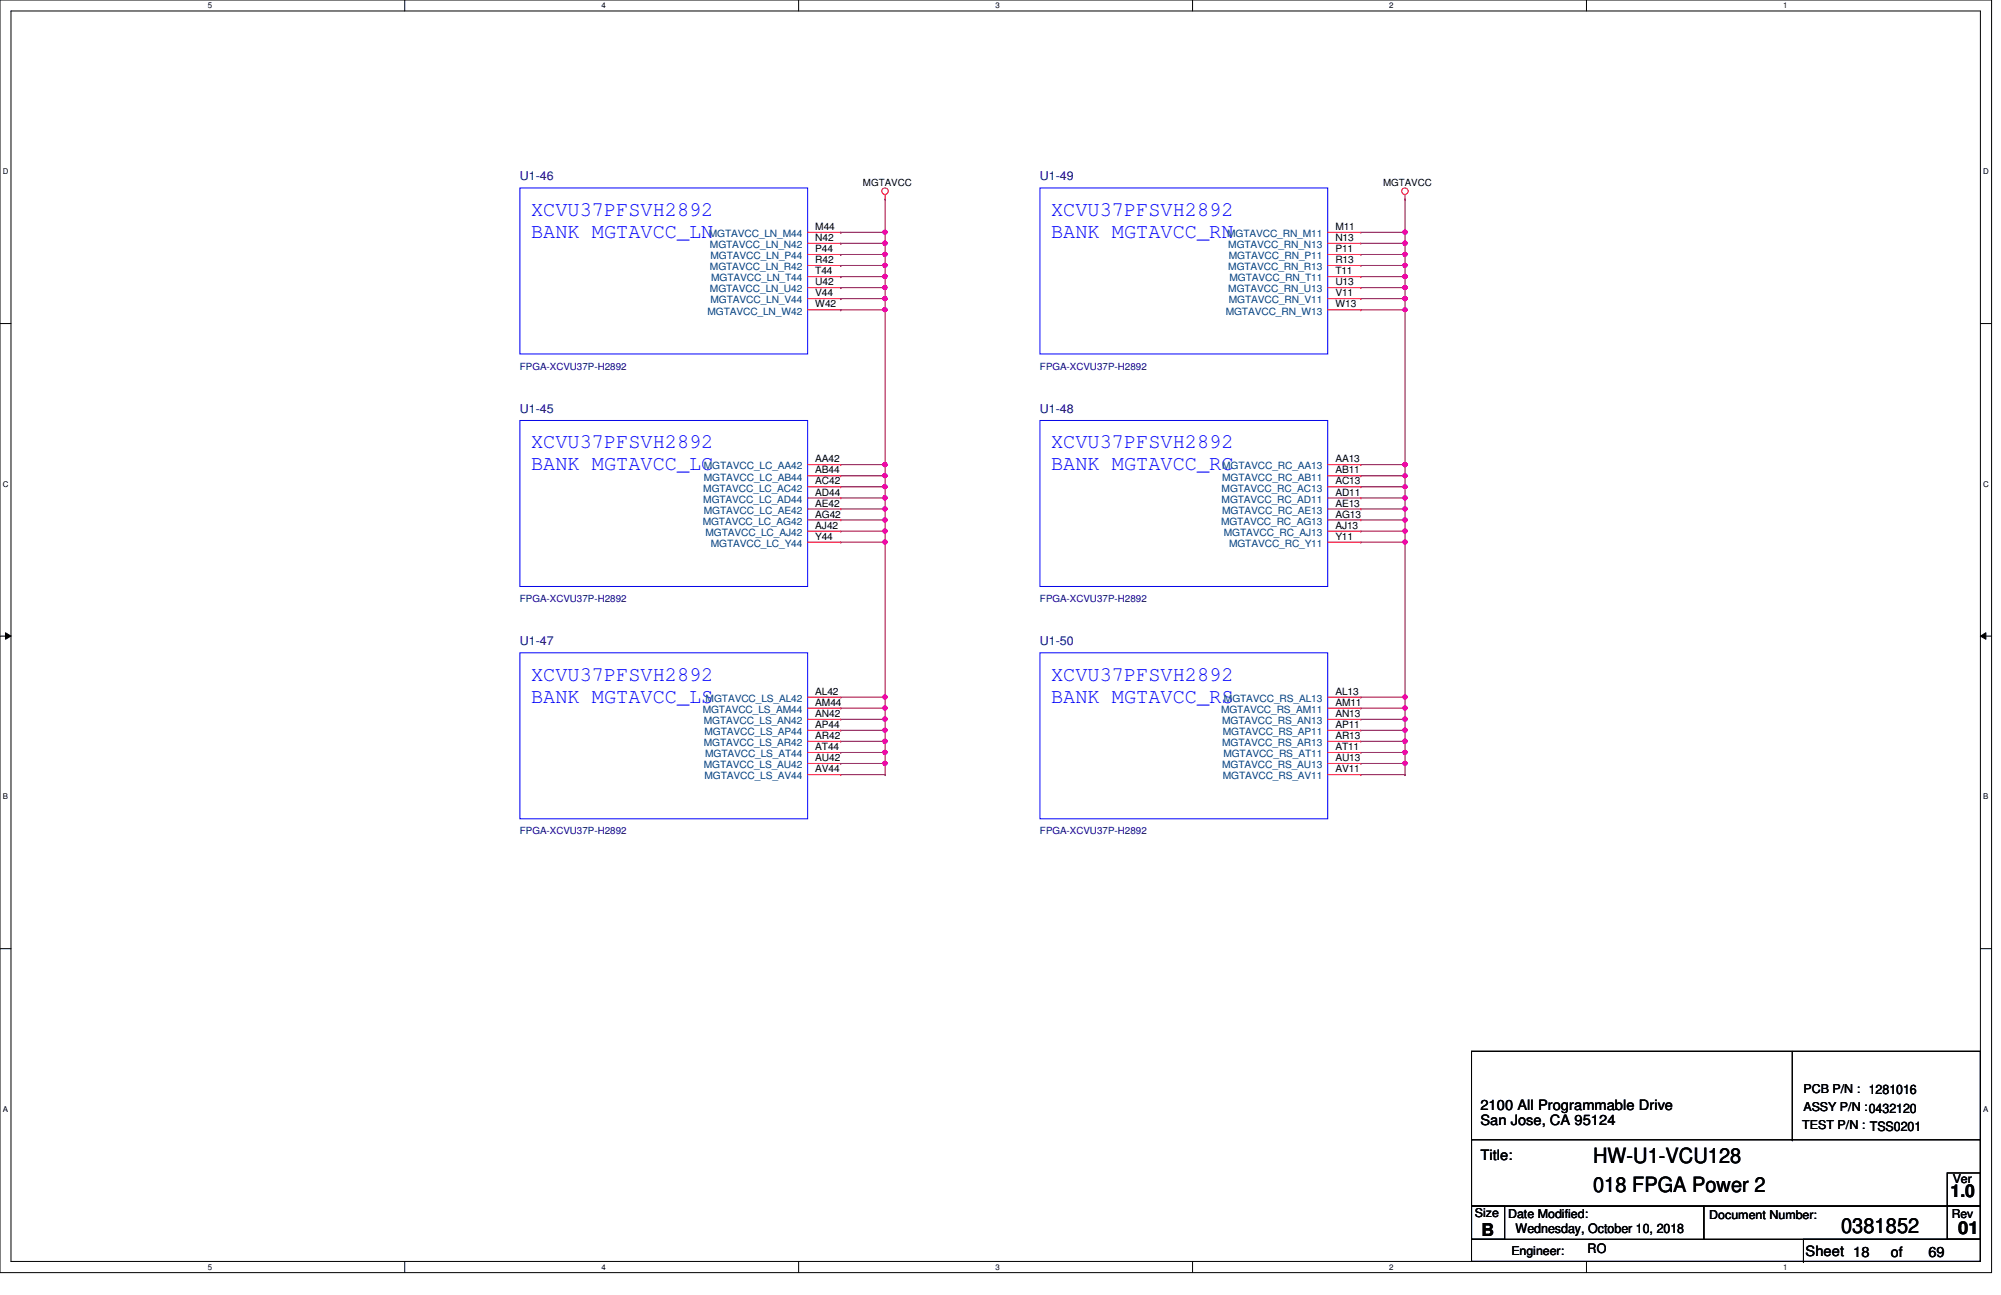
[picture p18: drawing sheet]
<svg xmlns="http://www.w3.org/2000/svg" width="432mm" height="279mm" viewBox="0 0 432 279" stroke-linecap="round" stroke-linejoin="round" font-family="sans-serif">
<defs><g id="words">
<g font-size="4.5" fill="#00f">
<text x="114.6" y="46.6">XCVU37PFSVH2892</text>
<text x="226.8" y="46.6">XCVU37PFSVH2892</text>
<text x="114.6" y="51.4">BANK MGTAVCC_LN</text>
<text x="226.8" y="51.4">BANK MGTAVCC_RN</text>
<text x="114.6" y="96.7">XCVU37PFSVH2892</text>
<text x="114.6" y="101.5">BANK MGTAVCC_LC</text>
<text x="226.8" y="96.7">XCVU37PFSVH2892</text>
<text x="226.8" y="101.5">BANK MGTAVCC_RC</text>
<text x="114.6" y="146.9">XCVU37PFSVH2892</text>
<text x="226.8" y="146.9">XCVU37PFSVH2892</text>
<text x="114.6" y="151.6">BANK MGTAVCC_LS</text>
<text x="226.8" y="151.6">BANK MGTAVCC_RS</text>
</g>
<g font-size="4.5">
<text x="343.8" y="250.9">HW-U1-VCU128</text>
<text x="343.8" y="257.1">018 FPGA Power 2</text>
<text x="397.3" y="266">0381852</text>
</g>
<g font-size="3.8">
<text x="420.9" y="258.2">1.0</text>
<text x="319.7" y="266.6">B</text>
<text x="422.6" y="266.1">01</text>
</g>
<g font-size="3.1">
<text x="319.4" y="239.4">2100 All Programmable Drive</text>
<text x="319.4" y="242.7">San Jose, CA 95124</text>
<text x="319.4" y="250.4">Title:</text>
<text x="389.6" y="270.9">Sheet 18</text>
<text x="408" y="271.1">of</text>
<text x="416.1" y="271.1">69</text>
</g>
<g font-size="2.8">
<text x="327.1" y="266.1">Wednesday, October 10, 2018</text>
<text x="342.6" y="270.4">RO</text>
</g>
<g font-size="2.6" fill="#000080">
<text x="112.2" y="38.9">U1-46</text>
<text x="224.4" y="38.9">U1-49</text>
<text x="112.2" y="89">U1-45</text>
<text x="224.4" y="89">U1-48</text>
<text x="112.2" y="139.1">U1-47</text>
<text x="224.4" y="139.1">U1-50</text>
</g>
<g font-size="2.6">
<text x="389.2" y="235.9">PCB P/N : 1281016</text>
<text x="389.2" y="239.7">ASSY P/N :0432120</text>
<text x="388.9" y="243.5">TEST P/N : TSS0201</text>
<text x="421.4" y="255.2">Ver</text>
<text x="318.3" y="262.6">Size</text>
<text x="325.4" y="262.8">Date Modified:</text>
<text x="368.9" y="263.1">Document Number:</text>
<text x="421.2" y="262.8">Rev</text>
<text x="326.1" y="270.7">Engineer:</text>
</g>
<g font-size="2.2" fill="#004080">
<text x="153" y="51.1">MGTAVCC_LN_M44</text>
<text x="153.2" y="53.5">MGTAVCC_LN_N42</text>
<text x="264.8" y="51.1">MGTAVCC_RN_M11</text>
<text x="265" y="53.5">MGTAVCC_RN_N13</text>
<text x="153.2" y="58.3">MGTAVCC_LN_R42</text>
<text x="153.3" y="55.9">MGTAVCC_LN_P44</text>
<text x="265" y="58.3">MGTAVCC_RN_R13</text>
<text x="265.2" y="55.9">MGTAVCC_RN_P11</text>
<text x="153.2" y="63.1">MGTAVCC_LN_U42</text>
<text x="153.3" y="65.4">MGTAVCC_LN_V44</text>
<text x="153.5" y="60.7">MGTAVCC_LN_T44</text>
<text x="265" y="63.1">MGTAVCC_RN_U13</text>
<text x="265.2" y="65.4">MGTAVCC_RN_V11</text>
<text x="265.3" y="60.7">MGTAVCC_RN_T11</text>
<text x="152.7" y="67.9">MGTAVCC_LN_W42</text>
<text x="264.5" y="67.9">MGTAVCC_RN_W13</text>
<text x="151.9" y="101.3">MGTAVCC_LC_AA42</text>
<text x="263.7" y="101.3">MGTAVCC_RC_AA13</text>
<text x="151.8" y="106">MGTAVCC_LC_AC42</text>
<text x="151.9" y="103.7">MGTAVCC_LC_AB44</text>
<text x="263.6" y="106">MGTAVCC_RC_AC13</text>
<text x="263.7" y="103.7">MGTAVCC_RC_AB11</text>
<text x="151.6" y="113.2">MGTAVCC_LC_AG42</text>
<text x="151.8" y="108.5">MGTAVCC_LC_AD44</text>
<text x="151.9" y="110.8">MGTAVCC_LC_AE42</text>
<text x="263.5" y="113.2">MGTAVCC_RC_AG13</text>
<text x="263.6" y="108.5">MGTAVCC_RC_AD11</text>
<text x="263.7" y="110.8">MGTAVCC_RC_AE13</text>
<text x="152.2" y="115.6">MGTAVCC_LC_AJ42</text>
<text x="153.4" y="118">MGTAVCC_LC_Y44</text>
<text x="264.1" y="115.6">MGTAVCC_RC_AJ13</text>
<text x="265.2" y="118">MGTAVCC_RC_Y11</text>
<text x="151.6" y="153.8">MGTAVCC_LS_AM44</text>
<text x="152.3" y="151.4">MGTAVCC_LS_AL42</text>
<text x="263.5" y="153.8">MGTAVCC_RS_AM11</text>
<text x="264.1" y="151.4">MGTAVCC_RS_AL13</text>
<text x="151.9" y="156.2">MGTAVCC_LS_AN42</text>
<text x="151.9" y="161">MGTAVCC_LS_AR42</text>
<text x="152" y="158.6">MGTAVCC_LS_AP44</text>
<text x="263.7" y="156.2">MGTAVCC_RS_AN13</text>
<text x="263.7" y="161">MGTAVCC_RS_AR13</text>
<text x="263.9" y="158.6">MGTAVCC_RS_AP11</text>
<text x="151.9" y="165.7">MGTAVCC_LS_AU42</text>
<text x="152.1" y="163.4">MGTAVCC_LS_AT44</text>
<text x="263.7" y="165.7">MGTAVCC_RS_AU13</text>
<text x="264" y="163.4">MGTAVCC_RS_AT11</text>
<text x="152" y="168.1">MGTAVCC_LS_AV44</text>
<text x="263.9" y="168.1">MGTAVCC_RS_AV11</text>
</g>
<g font-size="2.2">
<text x="175.9" y="49.6">M44</text>
<text x="175.9" y="52">N42</text>
<text x="288.2" y="49.6">M11</text>
<text x="288.2" y="52">N13</text>
<text x="175.9" y="54.4">P44</text>
<text x="175.9" y="56.8">R42</text>
<text x="175.9" y="59.2">T44</text>
<text x="288.2" y="54.4">P11</text>
<text x="288.2" y="56.8">R13</text>
<text x="288.2" y="59.2">T11</text>
<text x="175.9" y="61.6">U42</text>
<text x="175.9" y="63.9">V44</text>
<text x="288.2" y="61.6">U13</text>
<text x="288.2" y="63.9">V11</text>
<text x="175.9" y="66.3">W42</text>
<text x="288.2" y="66.3">W13</text>
<text x="175.9" y="99.7">AA42</text>
<text x="288.2" y="99.7">AA13</text>
<text x="175.9" y="102.2">AB44</text>
<text x="175.9" y="104.5">AC42</text>
<text x="175.9" y="106.9">AD44</text>
<text x="288.2" y="102.2">AB11</text>
<text x="288.2" y="104.5">AC13</text>
<text x="288.2" y="106.9">AD11</text>
<text x="175.9" y="109.3">AE42</text>
<text x="175.9" y="111.7">AG42</text>
<text x="288.2" y="109.3">AE13</text>
<text x="288.2" y="111.7">AG13</text>
<text x="175.9" y="114.1">AJ42</text>
<text x="175.9" y="116.5">Y44</text>
<text x="288.2" y="114.1">AJ13</text>
<text x="288.2" y="116.5">Y11</text>
<text x="175.9" y="149.9">AL42</text>
<text x="288.2" y="149.9">AL13</text>
<text x="175.9" y="152.3">AM44</text>
<text x="175.9" y="154.7">AN42</text>
<text x="288.2" y="152.3">AM11</text>
<text x="288.2" y="154.7">AN13</text>
<text x="175.9" y="157.1">AP44</text>
<text x="175.9" y="159.4">AR42</text>
<text x="175.9" y="161.8">AT44</text>
<text x="288.2" y="157.1">AP11</text>
<text x="288.2" y="159.4">AR13</text>
<text x="288.2" y="161.8">AT11</text>
<text x="175.9" y="164.2">AU42</text>
<text x="175.9" y="166.6">AV44</text>
<text x="288.2" y="164.2">AU13</text>
<text x="288.2" y="166.6">AV11</text>
</g>
<g font-size="2.1">
<text x="186.2" y="40.1">MGTAVCC</text>
<text x="298.4" y="40.1">MGTAVCC</text>
</g>
<g font-size="2.1" fill="#000080">
<text x="112.2" y="79.8">FPGA-XCVU37P-H2892</text>
<text x="224.4" y="79.8">FPGA-XCVU37P-H2892</text>
<text x="112.2" y="129.9">FPGA-XCVU37P-H2892</text>
<text x="224.4" y="129.9">FPGA-XCVU37P-H2892</text>
<text x="112.2" y="180">FPGA-XCVU37P-H2892</text>
<text x="224.4" y="180">FPGA-XCVU37P-H2892</text>
</g>
<g font-size="1.7">
<text x="44.8" y="1.8">5</text>
<text x="129.8" y="1.8">4</text>
<text x="214.8" y="1.8">3</text>
<text x="299.8" y="1.8">2</text>
<text x="384.8" y="1.8">1</text>
<text x=".6" y="37.6">D</text>
<text x="427.9" y="37.6">D</text>
<text x=".6" y="105">C</text>
<text x="427.9" y="105">C</text>
<text x=".6" y="172.5">B</text>
<text x="427.9" y="172.5">B</text>
<text x=".6" y="239.9">A</text>
<text x="427.9" y="239.9">A</text>
<text x="44.8" y="273.9">5</text>
<text x="129.8" y="273.9">4</text>
<text x="214.8" y="273.9">3</text>
<text x="299.8" y="273.9">2</text>
<text x="384.8" y="273.9">1</text>
</g>
</g></defs>
<path d="M0 0h429.8v274.6h-429.8zM2.4 2.4h425v269.8h-425z" fill="none" stroke="#000" stroke-width=".22"/>
<g fill="#fff">
<path d="M44.8 .3h1v1.9h-1z"/>
<path d="M44.8 272.4h1v1.9h-1z"/>
</g>
<path d="M87.3 0v2.4M87.3 272.2v2.3" fill="none" stroke="#000" stroke-width=".22"/>
<g fill="#fff">
<path d="M129.8 .3h.9v1.9h-.9z"/>
<path d="M129.8 272.4h.9v1.9h-.9z"/>
</g>
<path d="M172.3 0v2.4M172.3 272.2v2.3" fill="none" stroke="#000" stroke-width=".22"/>
<g fill="#fff">
<path d="M214.8 .3h.9v1.9h-.9z"/>
<path d="M214.8 272.4h.9v1.9h-.9z"/>
</g>
<path d="M257.3 0v2.4M257.3 272.2v2.3" fill="none" stroke="#000" stroke-width=".22"/>
<g fill="#fff">
<path d="M299.8 .3h.9v1.9h-.9z"/>
<path d="M299.8 272.4h.9v1.9h-.9z"/>
</g>
<path d="M342.3 0v2.4M342.3 272.2v2.3" fill="none" stroke="#000" stroke-width=".22"/>
<g fill="#fff">
<path d="M384.8 .3h.9v1.9h-.9z"/>
<path d="M384.8 272.4h.9v1.9h-.9z"/>
<path d="M.6 36.1h1.2v1.9h-1.2z"/>
<path d="M427.9 36.1h1.3v1.9h-1.3z"/>
<path d="M.6 103.5h1.2v1.9h-1.2z"/>
<path d="M427.9 103.5h1.3v1.9h-1.3z"/>
</g>
<path d="M0 69.8h2.4M427.4 69.8h2.3" fill="none" stroke="#000" stroke-width=".22"/>
<g fill="#fff">
<path d="M.6 170.9h1.1v1.9h-1.1z"/>
<path d="M427.9 170.9h1.2v1.9h-1.2z"/>
</g>
<path d="M0 137.2h2.4M1.2 136.5l1.2 .7-1.2 .7zM427.4 137.2l1.1-.7v1.4zM427.4 137.2h2.3" fill="none" stroke="#000" stroke-width=".22"/>
<path d="M1.2 136.5l1.2 .7-1.2 .7zM427.4 137.2l1.1-.7v1.4z" fill="#000"/>
<g fill="#fff">
<path d="M.6 238.4h1.1v1.9h-1.1z"/>
<path d="M427.9 238.4h1.2v1.9h-1.2z"/>
</g>
<g fill="none" stroke="#000" stroke-width=".22">
<path d="M0 204.7h2.4M427.4 204.7h2.3M317.5 226.8h109.9v45.4h-109.9zM386.8 226.8v19.1M317.5 245.9h109.9v14.3h-109.9zM386.8 245.9h.1M420.2 253.1h7.2v7.1h-7.2zM317.5 260.2h50.2v7.2h-50.2zM317.5 260.2h7.2v7.2h-7.2zM317.5 272.2h71.7M367.7 260.2h59.7v7.2h-59.7zM389.2 267.4h38.2v4.8h-38.2z"/>
<path d="M389.2 272.2h.1M420.2 260.2h7.2v7.2h-7.2z"/>
</g>
<g fill="none" stroke="#f00" stroke-width=".22">
<path d="M174.3 50.1h7.1M174.3 52.5h7.1M174.3 54.9h7.1M174.3 57.3h7.1M174.3 59.7h7.1M181.4 50.1h.1M181.4 52.5h.1M181.4 54.9h.1M181.4 57.3h.1M181.4 59.7h.1M191 43h.1M191 42v1"/>
<path d="M286.5 50.1h7.2M286.5 52.5h7.2M286.5 54.9h7.2M286.5 57.3h7.2M286.5 59.7h7.2M293.7 50.1h.1M293.7 52.5h.1M293.7 54.9h.1M293.7 57.3h.1M293.7 59.7h.1M303.2 43h.1M303.2 42v1"/>
<path d="M174.3 62.1h7.1M174.3 64.4h7.1M174.3 66.8h7.1M181.4 62.1h.1M181.4 64.4h.1M181.4 66.8h.1M286.5 62.1h7.2M286.5 64.4h7.2M286.5 66.8h7.2M293.7 62.1h.1M293.7 64.4h.1M293.7 66.8h.1"/>
<path d="M174.3 100.2h7.1M174.3 102.7h7.1M174.3 105h7.1M174.3 107.4h7.1M174.3 109.8h7.1M174.3 112.2h7.1M174.3 114.6h7.1M174.3 117h7.1M181.4 100.2h.1M181.4 102.7h.1M181.4 105h.1M181.4 107.4h.1"/>
<path d="M181.4 109.8h.1M181.4 112.2h.1M181.4 114.6h.1M181.4 117h.1M286.5 100.2h7.2M286.5 102.7h7.2M286.5 105h7.2M286.5 107.4h7.2M286.5 109.8h7.2M286.5 112.2h7.2M286.5 114.6h7.2M286.5 117h7.2"/>
<path d="M293.7 100.2h.1M293.7 102.7h.1M293.7 105h.1M293.7 107.4h.1M293.7 109.8h.1M293.7 112.2h.1M293.7 114.6h.1M293.7 117h.1M174.3 150.4h7.1M174.3 152.8h7.1M174.3 155.2h7.1M174.3 157.6h7.1"/>
<path d="M174.3 159.9h7.1M181.4 150.4h.1M181.4 152.8h.1M181.4 155.2h.1M181.4 157.6h.1M181.4 159.9h.1M286.5 150.4h7.2M286.5 152.8h7.2M286.5 155.2h7.2M286.5 157.6h7.2M286.5 159.9h7.2M293.7 150.4h.1"/>
<path d="M293.7 152.8h.1M293.7 155.2h.1M293.7 157.6h.1M293.7 159.9h.1M174.3 162.3h7.1M174.3 164.7h7.1M174.3 167.1h7.1M181.4 162.3h.1M181.4 164.7h.1M181.4 167.1h.1M286.5 162.3h7.2M286.5 164.7h7.2"/>
<path d="M286.5 167.1h7.2M293.7 162.3h.1M293.7 164.7h.1M293.7 167.1h.1"/>
<circle cx="191" cy="41.2" r=".7"/>
<circle cx="303.2" cy="41.2" r=".7"/>
</g>
<path d="M112.2 40.6h62.1v35.8h-62.1zM224.4 40.6h62.1v35.8h-62.1zM112.2 90.7h62.1v35.8h-62.1zM224.4 90.7h62.1v35.8h-62.1zM112.2 140.8h62.1v35.9h-62.1zM224.4 140.8h62.1v35.9h-62.1z" fill="none" stroke="#00f" stroke-width=".22"/>
<path d="M181.4 50.1h.1M191 43h.1M191 43v7.1h-9.6" fill="none" stroke="#800040" stroke-width=".22"/>
<circle cx="191" cy="50.1" r=".46" fill="#f0f"/>
<circle cx="191" cy="50.1" r=".46" fill="none" stroke="#f0f" stroke-width=".22"/>
<path d="M181.4 52.5h.1M181.4 52.5h9.6M191 50.1h.1M191 52.5h.1M191 50.1v4.8" fill="none" stroke="#800040" stroke-width=".22"/>
<circle cx="191" cy="54.9" r=".46" fill="#f0f"/>
<circle cx="191" cy="54.9" r=".46" fill="none" stroke="#f0f" stroke-width=".22"/>
<circle cx="191" cy="52.5" r=".47" fill="#f0f"/>
<circle cx="191" cy="52.5" r=".47" fill="none" stroke="#f0f" stroke-width=".22"/>
<path d="M181.4 54.9h.1M181.4 57.3h.1M181.4 54.9h9.6M191 54.9h.1M191 54.9v2.4h-9.6" fill="none" stroke="#800040" stroke-width=".22"/>
<circle cx="191" cy="57.3" r=".46" fill="#f0f"/>
<circle cx="191" cy="57.3" r=".46" fill="none" stroke="#f0f" stroke-width=".22"/>
<path d="M181.4 59.7h.1M191 57.3h.1M191 57.3v2.4h-9.6" fill="none" stroke="#800040" stroke-width=".22"/>
<circle cx="191" cy="59.6" r=".47" fill="#f0f"/>
<circle cx="191" cy="59.6" r=".47" fill="none" stroke="#f0f" stroke-width=".22"/>
<path d="M191 59.7h.1M191 59.7v2.4h-9.6M181.4 62.1h.1" fill="none" stroke="#800040" stroke-width=".22"/>
<circle cx="191" cy="62" r=".46" fill="#f0f"/>
<circle cx="191" cy="62" r=".46" fill="none" stroke="#f0f" stroke-width=".22"/>
<path d="M181.4 64.4h.1M181.4 64.4h9.6M191 64.4h.1M191 62.1v2.3" fill="none" stroke="#800040" stroke-width=".22"/>
<circle cx="191" cy="64.4" r=".47" fill="#f0f"/>
<circle cx="191" cy="64.4" r=".47" fill="none" stroke="#f0f" stroke-width=".22"/>
<path d="M181.4 66.8h.1M181.4 66.8h9.6M191 66.8h.1M191 64.4v2.4M181.4 100.2h9.6M181.4 102.7h9.6M191 100.2h.1M191 102.7h.1" fill="none" stroke="#800040" stroke-width=".22"/>
<circle cx="191" cy="102.6" r=".46" fill="#f0f"/>
<circle cx="191" cy="102.6" r=".46" fill="none" stroke="#f0f" stroke-width=".22"/>
<path d="M181.4 105h9.6M181.4 107.4h9.6M181.4 109.8h9.6M191 105h.1M191 107.4h.1M191 109.8h.1" fill="none" stroke="#800040" stroke-width=".22"/>
<circle cx="191" cy="109.8" r=".46" fill="#f0f"/>
<circle cx="191" cy="109.8" r=".46" fill="none" stroke="#f0f" stroke-width=".22"/>
<path d="M181.4 112.2h9.6M191 112.2h.1" fill="none" stroke="#800040" stroke-width=".22"/>
<circle cx="191" cy="112.2" r=".47" fill="#f0f"/>
<circle cx="191" cy="112.2" r=".47" fill="none" stroke="#f0f" stroke-width=".22"/>
<path d="M181.4 114.6h9.6M191 114.6h.1" fill="none" stroke="#800040" stroke-width=".22"/>
<circle cx="191" cy="114.6" r=".46" fill="#f0f"/>
<circle cx="191" cy="114.6" r=".46" fill="none" stroke="#f0f" stroke-width=".22"/>
<path d="M181.4 117h9.6M191 117h.1M181.4 157.6h9.6M191 157.6h.1" fill="none" stroke="#800040" stroke-width=".22"/>
<circle cx="191" cy="157.5" r=".46" fill="#f0f"/>
<circle cx="191" cy="157.5" r=".46" fill="none" stroke="#f0f" stroke-width=".22"/>
<path d="M181.4 155.2h9.6M191 155.2h.1" fill="none" stroke="#800040" stroke-width=".22"/>
<circle cx="191" cy="155.1" r=".47" fill="#f0f"/>
<circle cx="191" cy="155.1" r=".47" fill="none" stroke="#f0f" stroke-width=".22"/>
<path d="M181.4 152.8h9.6M191 152.8h.1" fill="none" stroke="#800040" stroke-width=".22"/>
<circle cx="191" cy="152.8" r=".46" fill="#f0f"/>
<circle cx="191" cy="152.8" r=".46" fill="none" stroke="#f0f" stroke-width=".22"/>
<path d="M181.4 150.4h9.6M191 150.4h.1M181.4 167.1h9.6M181.4 164.7h9.6M191 167.1h.1M191 164.7h.1" fill="none" stroke="#800040" stroke-width=".22"/>
<circle cx="191" cy="164.7" r=".46" fill="#f0f"/>
<circle cx="191" cy="164.7" r=".46" fill="none" stroke="#f0f" stroke-width=".22"/>
<path d="M181.4 162.3h9.6M191 162.3h.1" fill="none" stroke="#800040" stroke-width=".22"/>
<circle cx="191" cy="162.3" r=".46" fill="#f0f"/>
<circle cx="191" cy="162.3" r=".46" fill="none" stroke="#f0f" stroke-width=".22"/>
<path d="M181.4 159.9h9.6M191 159.9h.1" fill="none" stroke="#800040" stroke-width=".22"/>
<circle cx="191" cy="159.9" r=".47" fill="#f0f"/>
<circle cx="191" cy="159.9" r=".47" fill="none" stroke="#f0f" stroke-width=".22"/>
<path d="M293.7 157.6h9.5M303.2 157.6h.1" fill="none" stroke="#800040" stroke-width=".22"/>
<circle cx="303.2" cy="157.5" r=".46" fill="#f0f"/>
<circle cx="303.2" cy="157.5" r=".46" fill="none" stroke="#f0f" stroke-width=".22"/>
<path d="M293.7 155.2h9.5M303.2 155.2h.1" fill="none" stroke="#800040" stroke-width=".22"/>
<circle cx="303.2" cy="155.1" r=".47" fill="#f0f"/>
<circle cx="303.2" cy="155.1" r=".47" fill="none" stroke="#f0f" stroke-width=".22"/>
<path d="M293.7 152.8h9.5M303.2 152.8h.1" fill="none" stroke="#800040" stroke-width=".22"/>
<circle cx="303.2" cy="152.8" r=".46" fill="#f0f"/>
<circle cx="303.2" cy="152.8" r=".46" fill="none" stroke="#f0f" stroke-width=".22"/>
<path d="M293.7 150.4h9.5M303.2 150.4h.1M293.7 167.1h9.5M293.7 164.7h9.5M303.2 167.1h.1M303.2 164.7h.1" fill="none" stroke="#800040" stroke-width=".22"/>
<circle cx="303.2" cy="164.7" r=".46" fill="#f0f"/>
<circle cx="303.2" cy="164.7" r=".46" fill="none" stroke="#f0f" stroke-width=".22"/>
<path d="M293.7 162.3h9.5M303.2 162.3h.1" fill="none" stroke="#800040" stroke-width=".22"/>
<circle cx="303.2" cy="162.3" r=".46" fill="#f0f"/>
<circle cx="303.2" cy="162.3" r=".46" fill="none" stroke="#f0f" stroke-width=".22"/>
<path d="M293.7 159.9h9.5M303.2 159.9h.1" fill="none" stroke="#800040" stroke-width=".22"/>
<circle cx="303.2" cy="159.9" r=".47" fill="#f0f"/>
<circle cx="303.2" cy="159.9" r=".47" fill="none" stroke="#f0f" stroke-width=".22"/>
<path d="M293.7 107.4h9.5M293.7 105h9.5M293.7 102.7h9.5M303.2 107.4h.1M303.2 105h.1M303.2 102.7h.1" fill="none" stroke="#800040" stroke-width=".22"/>
<circle cx="303.2" cy="102.6" r=".46" fill="#f0f"/>
<circle cx="303.2" cy="102.6" r=".46" fill="none" stroke="#f0f" stroke-width=".22"/>
<path d="M293.7 100.2h9.5M293.7 117h9.5M293.7 114.6h9.5M303.2 100.2h.1M303.2 117h.1M303.2 114.6h.1" fill="none" stroke="#800040" stroke-width=".22"/>
<circle cx="303.2" cy="114.6" r=".46" fill="#f0f"/>
<circle cx="303.2" cy="114.6" r=".46" fill="none" stroke="#f0f" stroke-width=".22"/>
<path d="M293.7 112.2h9.5M303.2 112.2h.1" fill="none" stroke="#800040" stroke-width=".22"/>
<circle cx="303.2" cy="112.2" r=".47" fill="#f0f"/>
<circle cx="303.2" cy="112.2" r=".47" fill="none" stroke="#f0f" stroke-width=".22"/>
<path d="M293.7 109.8h9.5M303.2 109.8h.1" fill="none" stroke="#800040" stroke-width=".22"/>
<circle cx="303.2" cy="109.8" r=".46" fill="#f0f"/>
<circle cx="303.2" cy="109.8" r=".46" fill="none" stroke="#f0f" stroke-width=".22"/>
<path d="M293.7 57.3h9.5M303.2 57.3h.1" fill="none" stroke="#800040" stroke-width=".22"/>
<circle cx="303.2" cy="57.3" r=".46" fill="#f0f"/>
<circle cx="303.2" cy="57.3" r=".46" fill="none" stroke="#f0f" stroke-width=".22"/>
<path d="M293.7 54.9h9.5M303.2 54.9h.1" fill="none" stroke="#800040" stroke-width=".22"/>
<circle cx="303.2" cy="54.9" r=".46" fill="#f0f"/>
<circle cx="303.2" cy="54.9" r=".46" fill="none" stroke="#f0f" stroke-width=".22"/>
<path d="M293.7 52.5h9.5M293.7 50.1h9.5M303.2 52.5h.1M303.2 50.1h.1" fill="none" stroke="#800040" stroke-width=".22"/>
<circle cx="303.2" cy="50.1" r=".46" fill="#f0f"/>
<circle cx="303.2" cy="50.1" r=".46" fill="none" stroke="#f0f" stroke-width=".22"/>
<path d="M293.7 66.8h9.5M293.7 64.4h9.5M303.2 66.8h.1M303.2 64.4h.1" fill="none" stroke="#800040" stroke-width=".22"/>
<circle cx="303.2" cy="64.4" r=".47" fill="#f0f"/>
<circle cx="303.2" cy="64.4" r=".47" fill="none" stroke="#f0f" stroke-width=".22"/>
<path d="M293.7 62.1h9.5M303.2 62.1h.1" fill="none" stroke="#800040" stroke-width=".22"/>
<circle cx="303.2" cy="62" r=".46" fill="#f0f"/>
<circle cx="303.2" cy="62" r=".46" fill="none" stroke="#f0f" stroke-width=".22"/>
<path d="M293.7 59.7h9.5M303.2 59.7h.1" fill="none" stroke="#800040" stroke-width=".22"/>
<circle cx="303.2" cy="59.6" r=".47" fill="#f0f"/>
<circle cx="303.2" cy="59.6" r=".47" fill="none" stroke="#f0f" stroke-width=".22"/>
<path d="M191 66.8v33.4M191 100.2h.1" fill="none" stroke="#800040" stroke-width=".22"/>
<circle cx="191" cy="66.8" r=".46" fill="#f0f"/>
<circle cx="191" cy="66.8" r=".46" fill="none" stroke="#f0f" stroke-width=".22"/>
<circle cx="191" cy="100.2" r=".47" fill="#f0f"/>
<circle cx="191" cy="100.2" r=".47" fill="none" stroke="#f0f" stroke-width=".22"/>
<path d="M191 102.7h.1M191 105h.1M191 107.4h.1M191 100.2v7.2" fill="none" stroke="#800040" stroke-width=".22"/>
<circle cx="191" cy="105" r=".46" fill="#f0f"/>
<circle cx="191" cy="105" r=".46" fill="none" stroke="#f0f" stroke-width=".22"/>
<circle cx="191" cy="107.4" r=".47" fill="#f0f"/>
<circle cx="191" cy="107.4" r=".47" fill="none" stroke="#f0f" stroke-width=".22"/>
<path d="M191 109.8h.1M191 112.2h.1M191 114.6h.1M191 117h.1M191 107.4v43M191 150.4h.1" fill="none" stroke="#800040" stroke-width=".22"/>
<circle cx="191" cy="116.9" r=".46" fill="#f0f"/>
<circle cx="191" cy="116.9" r=".46" fill="none" stroke="#f0f" stroke-width=".22"/>
<circle cx="191" cy="150.4" r=".46" fill="#f0f"/>
<circle cx="191" cy="150.4" r=".46" fill="none" stroke="#f0f" stroke-width=".22"/>
<path d="M303.2 43h.1M303.2 52.5h.1M303.2 54.9h.1M303.2 43v11.9M191 152.8h.1M191 155.2h.1M191 157.6h.1M191 159.9h.1M191 150.4v16.7M191 162.3h.1M191 164.7h.1M191 167.1h.1" fill="none" stroke="#800040" stroke-width=".22"/>
<circle cx="303.2" cy="52.5" r=".47" fill="#f0f"/>
<circle cx="303.2" cy="52.5" r=".47" fill="none" stroke="#f0f" stroke-width=".22"/>
<path d="M303.2 57.3h.1M303.2 59.7h.1M303.2 54.9v45.3M303.2 62.1h.1M303.2 64.4h.1M303.2 66.8h.1M303.2 100.2h.1" fill="none" stroke="#800040" stroke-width=".22"/>
<circle cx="303.2" cy="66.8" r=".46" fill="#f0f"/>
<circle cx="303.2" cy="66.8" r=".46" fill="none" stroke="#f0f" stroke-width=".22"/>
<circle cx="303.2" cy="100.2" r=".47" fill="#f0f"/>
<circle cx="303.2" cy="100.2" r=".47" fill="none" stroke="#f0f" stroke-width=".22"/>
<path d="M303.2 102.7h.1M303.2 105h.1M303.2 107.4h.1M303.2 100.2v7.2" fill="none" stroke="#800040" stroke-width=".22"/>
<circle cx="303.2" cy="105" r=".46" fill="#f0f"/>
<circle cx="303.2" cy="105" r=".46" fill="none" stroke="#f0f" stroke-width=".22"/>
<circle cx="303.2" cy="107.4" r=".47" fill="#f0f"/>
<circle cx="303.2" cy="107.4" r=".47" fill="none" stroke="#f0f" stroke-width=".22"/>
<path d="M303.2 109.8h.1M303.2 112.2h.1M303.2 114.6h.1M303.2 117h.1M303.2 107.4v43M303.2 150.4h.1" fill="none" stroke="#800040" stroke-width=".22"/>
<circle cx="303.2" cy="116.9" r=".46" fill="#f0f"/>
<circle cx="303.2" cy="116.9" r=".46" fill="none" stroke="#f0f" stroke-width=".22"/>
<circle cx="303.2" cy="150.4" r=".46" fill="#f0f"/>
<circle cx="303.2" cy="150.4" r=".46" fill="none" stroke="#f0f" stroke-width=".22"/>
<path d="M303.2 152.8h.1M303.2 155.2h.1M303.2 157.6h.1M303.2 159.9h.1M303.2 150.4v16.7M303.2 162.3h.1M303.2 164.7h.1M303.2 167.1h.1" fill="none" stroke="#800040" stroke-width=".22"/>
<circle cx="191" cy="50.1" r=".46" fill="#f0f"/>
<circle cx="191" cy="50.1" r=".46" fill="none" stroke="#f0f" stroke-width=".22"/>
<circle cx="191" cy="54.9" r=".46" fill="#f0f"/>
<circle cx="191" cy="54.9" r=".46" fill="none" stroke="#f0f" stroke-width=".22"/>
<circle cx="191" cy="52.5" r=".47" fill="#f0f"/>
<circle cx="191" cy="52.5" r=".47" fill="none" stroke="#f0f" stroke-width=".22"/>
<circle cx="191" cy="57.3" r=".46" fill="#f0f"/>
<circle cx="191" cy="57.3" r=".46" fill="none" stroke="#f0f" stroke-width=".22"/>
<circle cx="191" cy="59.6" r=".47" fill="#f0f"/>
<circle cx="191" cy="59.6" r=".47" fill="none" stroke="#f0f" stroke-width=".22"/>
<circle cx="191" cy="62" r=".46" fill="#f0f"/>
<circle cx="191" cy="62" r=".46" fill="none" stroke="#f0f" stroke-width=".22"/>
<circle cx="191" cy="64.4" r=".47" fill="#f0f"/>
<circle cx="191" cy="64.4" r=".47" fill="none" stroke="#f0f" stroke-width=".22"/>
<circle cx="191" cy="102.6" r=".46" fill="#f0f"/>
<circle cx="191" cy="102.6" r=".46" fill="none" stroke="#f0f" stroke-width=".22"/>
<circle cx="191" cy="109.8" r=".46" fill="#f0f"/>
<circle cx="191" cy="109.8" r=".46" fill="none" stroke="#f0f" stroke-width=".22"/>
<circle cx="191" cy="112.2" r=".47" fill="#f0f"/>
<circle cx="191" cy="112.2" r=".47" fill="none" stroke="#f0f" stroke-width=".22"/>
<circle cx="191" cy="114.6" r=".46" fill="#f0f"/>
<circle cx="191" cy="114.6" r=".46" fill="none" stroke="#f0f" stroke-width=".22"/>
<circle cx="191" cy="157.5" r=".46" fill="#f0f"/>
<circle cx="191" cy="157.5" r=".46" fill="none" stroke="#f0f" stroke-width=".22"/>
<circle cx="191" cy="155.1" r=".47" fill="#f0f"/>
<circle cx="191" cy="155.1" r=".47" fill="none" stroke="#f0f" stroke-width=".22"/>
<circle cx="191" cy="152.8" r=".46" fill="#f0f"/>
<circle cx="191" cy="152.8" r=".46" fill="none" stroke="#f0f" stroke-width=".22"/>
<circle cx="191" cy="164.7" r=".46" fill="#f0f"/>
<circle cx="191" cy="164.7" r=".46" fill="none" stroke="#f0f" stroke-width=".22"/>
<circle cx="191" cy="162.3" r=".46" fill="#f0f"/>
<circle cx="191" cy="162.3" r=".46" fill="none" stroke="#f0f" stroke-width=".22"/>
<circle cx="191" cy="159.9" r=".47" fill="#f0f"/>
<circle cx="191" cy="159.9" r=".47" fill="none" stroke="#f0f" stroke-width=".22"/>
<circle cx="303.2" cy="157.5" r=".46" fill="#f0f"/>
<circle cx="303.2" cy="157.5" r=".46" fill="none" stroke="#f0f" stroke-width=".22"/>
<circle cx="303.2" cy="155.1" r=".47" fill="#f0f"/>
<circle cx="303.2" cy="155.1" r=".47" fill="none" stroke="#f0f" stroke-width=".22"/>
<circle cx="303.2" cy="152.8" r=".46" fill="#f0f"/>
<circle cx="303.2" cy="152.8" r=".46" fill="none" stroke="#f0f" stroke-width=".22"/>
<circle cx="303.2" cy="164.7" r=".46" fill="#f0f"/>
<circle cx="303.2" cy="164.7" r=".46" fill="none" stroke="#f0f" stroke-width=".22"/>
<circle cx="303.2" cy="162.3" r=".46" fill="#f0f"/>
<circle cx="303.2" cy="162.3" r=".46" fill="none" stroke="#f0f" stroke-width=".22"/>
<circle cx="303.2" cy="159.9" r=".47" fill="#f0f"/>
<circle cx="303.2" cy="159.9" r=".47" fill="none" stroke="#f0f" stroke-width=".22"/>
<circle cx="303.2" cy="102.6" r=".46" fill="#f0f"/>
<circle cx="303.2" cy="102.6" r=".46" fill="none" stroke="#f0f" stroke-width=".22"/>
<circle cx="303.2" cy="114.6" r=".46" fill="#f0f"/>
<circle cx="303.2" cy="114.6" r=".46" fill="none" stroke="#f0f" stroke-width=".22"/>
<circle cx="303.2" cy="112.2" r=".47" fill="#f0f"/>
<circle cx="303.2" cy="112.2" r=".47" fill="none" stroke="#f0f" stroke-width=".22"/>
<circle cx="303.2" cy="109.8" r=".46" fill="#f0f"/>
<circle cx="303.2" cy="109.8" r=".46" fill="none" stroke="#f0f" stroke-width=".22"/>
<circle cx="303.2" cy="57.3" r=".46" fill="#f0f"/>
<circle cx="303.2" cy="57.3" r=".46" fill="none" stroke="#f0f" stroke-width=".22"/>
<circle cx="303.2" cy="54.9" r=".46" fill="#f0f"/>
<circle cx="303.2" cy="54.9" r=".46" fill="none" stroke="#f0f" stroke-width=".22"/>
<circle cx="303.2" cy="50.1" r=".46" fill="#f0f"/>
<circle cx="303.2" cy="50.1" r=".46" fill="none" stroke="#f0f" stroke-width=".22"/>
<circle cx="303.2" cy="64.4" r=".47" fill="#f0f"/>
<circle cx="303.2" cy="64.4" r=".47" fill="none" stroke="#f0f" stroke-width=".22"/>
<circle cx="303.2" cy="62" r=".46" fill="#f0f"/>
<circle cx="303.2" cy="62" r=".46" fill="none" stroke="#f0f" stroke-width=".22"/>
<circle cx="303.2" cy="59.6" r=".47" fill="#f0f"/>
<circle cx="303.2" cy="59.6" r=".47" fill="none" stroke="#f0f" stroke-width=".22"/>
<circle cx="191" cy="66.8" r=".46" fill="#f0f"/>
<circle cx="191" cy="66.8" r=".46" fill="none" stroke="#f0f" stroke-width=".22"/>
<circle cx="191" cy="100.2" r=".47" fill="#f0f"/>
<circle cx="191" cy="100.2" r=".47" fill="none" stroke="#f0f" stroke-width=".22"/>
<circle cx="191" cy="105" r=".46" fill="#f0f"/>
<circle cx="191" cy="105" r=".46" fill="none" stroke="#f0f" stroke-width=".22"/>
<circle cx="191" cy="107.4" r=".47" fill="#f0f"/>
<circle cx="191" cy="107.4" r=".47" fill="none" stroke="#f0f" stroke-width=".22"/>
<circle cx="191" cy="116.9" r=".46" fill="#f0f"/>
<circle cx="191" cy="116.9" r=".46" fill="none" stroke="#f0f" stroke-width=".22"/>
<circle cx="191" cy="150.4" r=".46" fill="#f0f"/>
<circle cx="191" cy="150.4" r=".46" fill="none" stroke="#f0f" stroke-width=".22"/>
<circle cx="303.2" cy="52.5" r=".47" fill="#f0f"/>
<circle cx="303.2" cy="52.5" r=".47" fill="none" stroke="#f0f" stroke-width=".22"/>
<circle cx="303.2" cy="66.8" r=".46" fill="#f0f"/>
<circle cx="303.2" cy="66.8" r=".46" fill="none" stroke="#f0f" stroke-width=".22"/>
<circle cx="303.2" cy="100.2" r=".47" fill="#f0f"/>
<circle cx="303.2" cy="100.2" r=".47" fill="none" stroke="#f0f" stroke-width=".22"/>
<circle cx="303.2" cy="105" r=".46" fill="#f0f"/>
<circle cx="303.2" cy="105" r=".46" fill="none" stroke="#f0f" stroke-width=".22"/>
<circle cx="303.2" cy="107.4" r=".47" fill="#f0f"/>
<circle cx="303.2" cy="107.4" r=".47" fill="none" stroke="#f0f" stroke-width=".22"/>
<circle cx="303.2" cy="116.9" r=".46" fill="#f0f"/>
<circle cx="303.2" cy="116.9" r=".46" fill="none" stroke="#f0f" stroke-width=".22"/>
<circle cx="303.2" cy="150.4" r=".46" fill="#f0f"/>
<circle cx="303.2" cy="150.4" r=".46" fill="none" stroke="#f0f" stroke-width=".22"/>
<use href="#words"/>
</svg>
